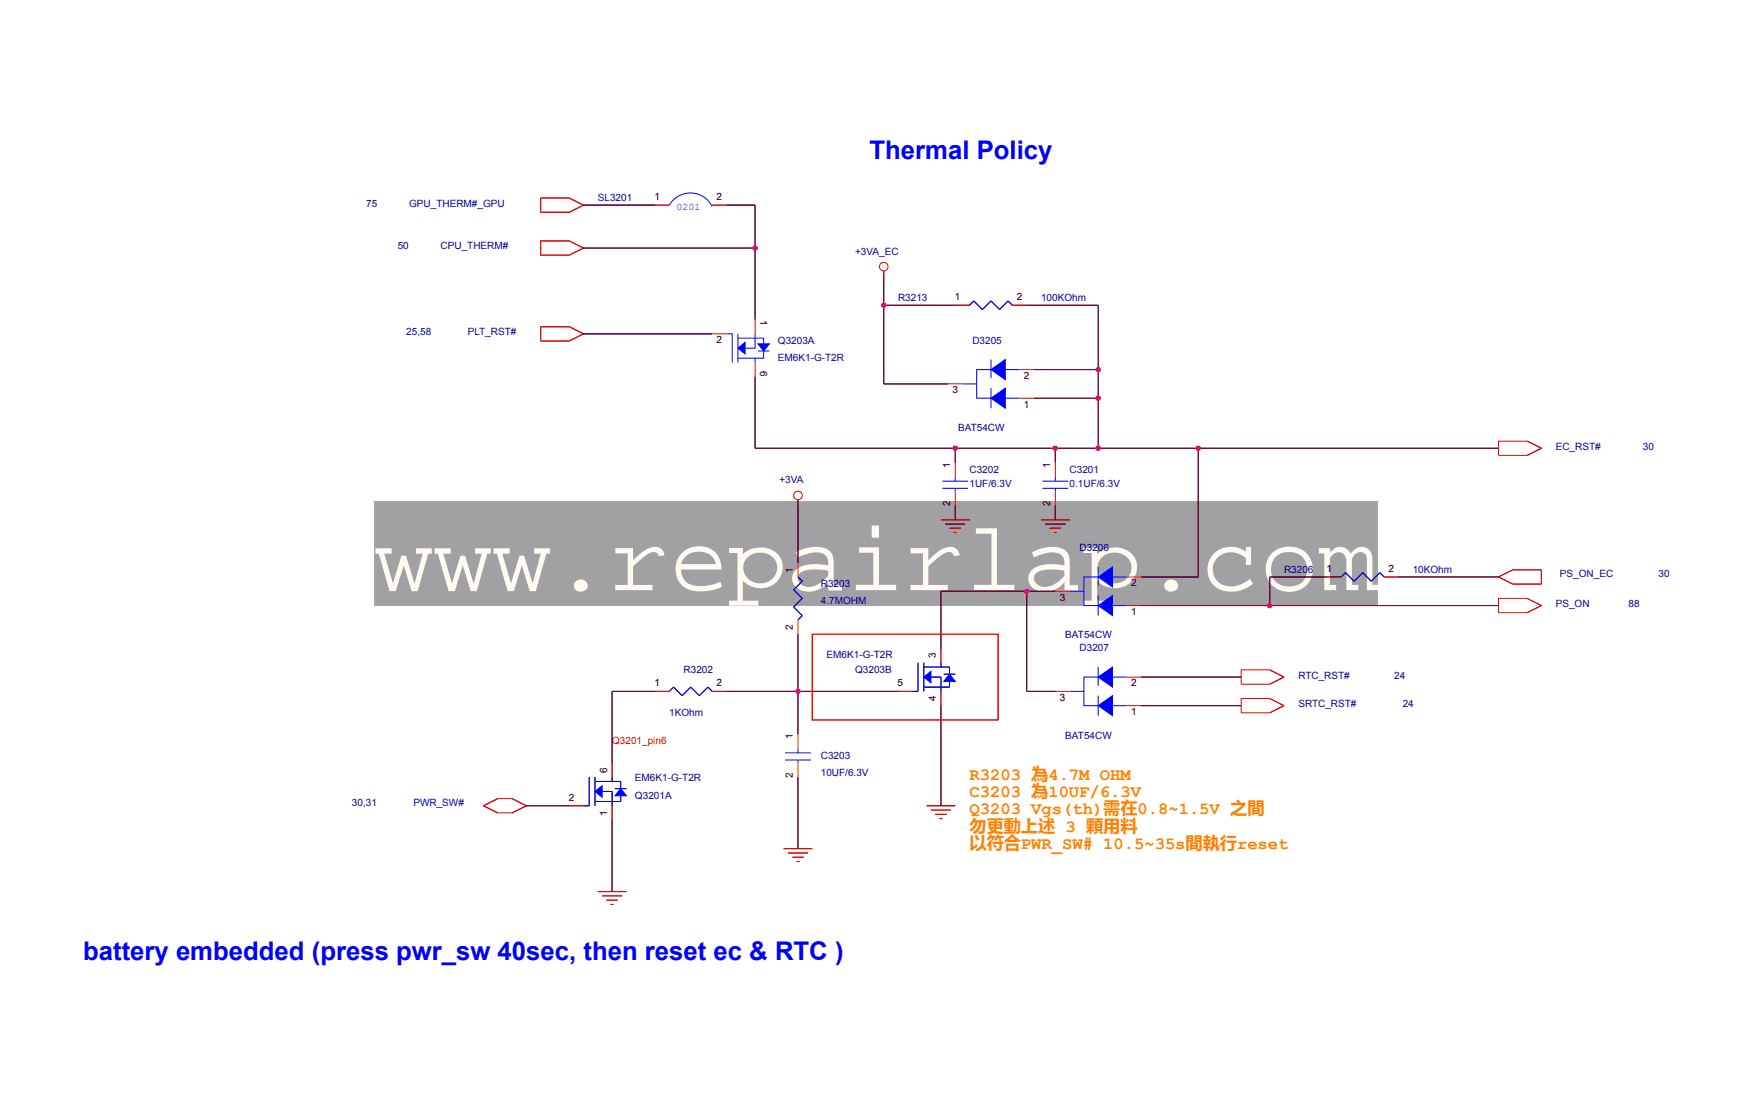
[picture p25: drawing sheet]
<svg xmlns="http://www.w3.org/2000/svg" width="220mm" height="139mm" viewBox="0 0 220 139" stroke-linecap="round" stroke-linejoin="round" font-family="sans-serif">
<defs><g id="words">
<text font-size="12.3" fill="#fffbf0" x="46.9" y="74">www.repairlap.com</text>
<g font-size="3.2" fill="#00f">
<text x="109.1" y="20">Thermal Policy</text>
<text x="10.4" y="120.5">battery embedded (press pwr_sw 40sec, then reset ec &amp; RTC )</text>
</g>
<g font-size="2.2" fill="#ff8000">
<text x="121.6" y="97.8">R3203 為4.7M OHM</text>
<text x="121.6" y="100">C3203 為10UF/6.3V</text>
<text x="121.6" y="102.1">Q3203 Vgs(th)需在0.8~1.5V 之間</text>
<text x="121.6" y="104.3">勿更動上述 3 顆用料</text>
<text x="121.6" y="106.5">以符合PWR_SW# 10.5~35s間執行reset</text>
</g>
<g font-size="1.3" fill="#0000a0">
<text x="46" y="25.9">75</text>
<text x="51.3" y="25.9">GPU_THERM#_GPU</text>
<text x="75" y="25.2">SL3201</text>
<text x="49.9" y="31.3">50</text>
<text x="55.3" y="31.3">CPU_THERM#</text>
<text x="107.3" y="32">+3VA_EC</text>
<text x="112.7" y="37.8">R3213</text>
<text x="130.6" y="37.8">100KOhm</text>
<text x="51" y="42.1">25,58</text>
<text x="58.7" y="42.1">PLT_RST#</text>
<text x="97.6" y="43.1">Q3203A</text>
<text x="97.6" y="45.3">EM6K1-G-T2R</text>
<text x="122" y="43.1">D3205</text>
<text x="120.2" y="54.1">BAT54CW</text>
<text x="121.6" y="59.3">C3202</text>
<text x="134.2" y="59.3">C3201</text>
<text x="195.2" y="56.4">EC_RST#</text>
<text x="206.1" y="56.4">30</text>
<text x="97.8" y="60.5">+3VA</text>
<text x="121.6" y="61.1">1UF/6.3V</text>
<text x="134.2" y="61.1">0.1UF/6.3V</text>
<text x="135.5" y="69.1">D3206</text>
<text x="161.1" y="71.8">R3206</text>
<text x="177.3" y="71.8">10KOhm</text>
<text x="103" y="73.6">R3203</text>
<text x="103" y="75.8">4.7MOHM</text>
<text x="195.2" y="76.1">PS_ON</text>
<text x="195.7" y="72.4">PS_ON_EC</text>
<text x="204.3" y="76.1">88</text>
<text x="208.1" y="72.4">30</text>
<text x="103.7" y="82.6">EM6K1-G-T2R</text>
<text x="133.7" y="80.1">BAT54CW</text>
<text x="135.5" y="81.7">D3207</text>
<text x="84" y="89.8">1KOhm</text>
<text x="85.8" y="84.4">R3202</text>
<text x="107.3" y="84.4">Q3203B</text>
<text x="162.9" y="85.1">RTC_RST#</text>
<text x="162.9" y="88.7">SRTC_RST#</text>
<text x="174.9" y="85.1">24</text>
<text x="176" y="88.7">24</text>
<text x="103" y="95.2">C3203</text>
<text x="133.7" y="92.6">BAT54CW</text>
<text x="44.2" y="101.1">30,31</text>
<text x="51.9" y="101.1">PWR_SW#</text>
<text x="79.7" y="100.2">Q3201A</text>
<text x="79.7" y="98">EM6K1-G-T2R</text>
<text x="103" y="97.3">10UF/6.3V</text>
</g>
<g font-size="1.3">
<text x="82.1" y="25.1">1</text>
<text x="89.9" y="25.1">2</text>
<text x="95.4" y="40.1" transform="rotate(90 95.4 40.1)">1</text>
<text x="119.8" y="37.7">1</text>
<text x="127.6" y="37.7">2</text>
<text x="89.9" y="43">2</text>
<text x="95.4" y="46.6" transform="rotate(90 95.4 46.6)">6</text>
<text x="128.5" y="47.5">2</text>
<text x="119.5" y="49.3">3</text>
<text x="128.5" y="51.1">1</text>
<text x="119.2" y="58.6" transform="rotate(-90 119.2 58.6)">1</text>
<text x="131.8" y="58.6" transform="rotate(-90 131.8 58.6)">1</text>
<text x="119.2" y="63.5" transform="rotate(-90 119.2 63.5)">2</text>
<text x="131.8" y="63.5" transform="rotate(-90 131.8 63.5)">2</text>
<text x="99.5" y="71.8" transform="rotate(-90 99.5 71.8)">1</text>
<text x="166.4" y="71.7">1</text>
<text x="174.2" y="71.7">2</text>
<text x="133" y="75.3">3</text>
<text x="141.9" y="77.1">1</text>
<text x="141.9" y="73.5">2</text>
<text x="99.5" y="79" transform="rotate(-90 99.5 79)">2</text>
<text x="117.4" y="82.6" transform="rotate(-90 117.4 82.6)">3</text>
<text x="82.1" y="86.1">1</text>
<text x="89.9" y="86.1">2</text>
<text x="112.6" y="86.1">5</text>
<text x="117.4" y="88" transform="rotate(-90 117.4 88)">4</text>
<text x="133" y="87.9">3</text>
<text x="141.9" y="89.7">1</text>
<text x="141.9" y="86.1">2</text>
<text x="99.5" y="92.7" transform="rotate(-90 99.5 92.7)">1</text>
<text x="71.4" y="100.4">2</text>
<text x="76.2" y="96.9" transform="rotate(-90 76.2 96.9)">6</text>
<text x="99.5" y="97.6" transform="rotate(-90 99.5 97.6)">2</text>
<text x="76.2" y="102.3" transform="rotate(-90 76.2 102.3)">1</text>
</g>
<text font-size="1.3" fill="#00f" x="84.9" y="26.4">0201</text>
<text font-size="1.3" fill="#f00" x="76.8" y="93.4">Q3201_pin6</text>
</g></defs>
<path d="M46.9 62.9h126v13.1h-126z" fill="#a1a1a3" stroke="#a1a1a3" stroke-width=".13"/>
<path d="M124.3 45.1v2.3M126.1 46.4h1.8M132.4 59.8v.6M130.8 60.4h3.2M130.8 61.2h3.2M132.4 61.2v.4" fill="none" stroke="#00f" stroke-width=".13"/>
<path d="M132.4 58v1.8M132.4 61.6v1.8" fill="none" stroke="#f00" stroke-width=".13"/>
<path d="M124.3 46.4l1.8-1.3v2.5z" fill="#00f"/>
<path d="M124.3 46.4l1.8-1.3v2.5z" fill="none" stroke="#00f" stroke-width=".13"/>
<path d="M124.3 49.9l1.8-1.2v2.5z" fill="#00f"/>
<path d="M120.8 48.2h1.7M124.3 49.9l1.8-1.2v2.5zM124.3 46.4h-1.8v3.5h1.8M124.3 48.7v2.5M126.1 49.9h1.8M115.2 83.1v3.6h-.7M115.9 83.1v3.6" fill="none" stroke="#00f" stroke-width=".13"/>
<path d="M119 48.2h1.8M127.9 49.9h1.8M127.9 46.4h1.8" fill="none" stroke="#f00" stroke-width=".13"/>
<path d="M115.2 83.1v3.6M115.9 83.1v3.6" fill="none" stroke="#000" stroke-width=".13"/>
<path d="M114.5 86.7h.7z" fill="#000"/>
<path d="M115.9 84.9l.9-.7v1.4z" fill="#00f"/>
<path d="M115.9 84.9l.9-.7v1.4zM115.9 86.2h2.2M116.8 84.9h1.3v1.8M118.1 83.1v.6h-2.2" fill="none" stroke="#00f" stroke-width=".13"/>
<path d="M115.9 83.7h2.2M115.9 86.2h2.2" fill="none" stroke="#000" stroke-width=".13"/>
<path d="M116.8 84.9h1.3zM118.1 84.9v1.8zM118.1 83.1v.6z" fill="#000"/>
<path d="M119.1 84.6l.8 .9h-1.5z" fill="#00f"/>
<g fill="none" stroke="#00f" stroke-width=".13">
<path d="M84 25.7a3 3 0 0 1 5.4 .2M119.9 59.8v.6M118.2 60.4h3.3M118.2 61.2h3.3M119.9 61.2v.4M137.8 71.1v2.3M139.6 72.4h1.8M89.4 86.7l-.6-.5-1.1 1.1-1-1.1-1.1 1.1-1.1-1.1-.5 .5M98.5 94.4h3.2M98.5 95.3h3.2M100.1 93.9v.5M100.1 95.3v.4"/>
<path d="M118.1 83.7h1v.9M118.4 84.6h1.5M119.1 84.6l.8 .9h-1.5zM119.1 85.5v.7h-1"/>
</g>
<g fill="#000">
<path d="M82.2 25.7h1.8zM89.4 25.7h1.8zM84 86.7l.5-.5zM82.2 86.7h1.8zM84.5 86.2l1.1 1.1zM85.6 87.3l1.1-1.1zM86.7 86.2l1 1.1zM87.7 87.3l1.1-1.1zM88.8 86.2l.6 .5zM89.4 86.7h1.8zM112.7 86.7h1.8zM118.1 86.2h1z"/>
<path d="M118.1 83.7h1zM118.1 81.3v1.8zM118.1 86.7v1.8zM118.4 84.6h1.5zM119.1 85.5v.7zM119.1 83.7v.9z"/>
</g>
<path d="M82.2 25.7h1.8M89.4 25.7h1.8M119.9 58v1.8M119.9 61.6v1.8M82.2 86.7h1.8M89.4 86.7h1.8M100.1 92.1v1.8M100.1 95.7v1.8M112.7 86.7h1.8M118.1 81.3v1.8M118.1 86.7v1.8" fill="none" stroke="#f00" stroke-width=".13"/>
<path d="M137.8 72.4l1.8-1.3v2.5z" fill="#00f"/>
<path d="M137.8 72.4l1.8-1.3v2.5z" fill="none" stroke="#00f" stroke-width=".13"/>
<path d="M137.8 76l1.8-1.3v2.5z" fill="#00f"/>
<path d="M134.2 74.2h1.8M137.8 76l1.8-1.3v2.5zM137.8 72.4h-1.8v3.6h1.8M137.8 74.7v2.5M139.6 76h1.8M73.9 97.5v3.6h-.7M74.7 97.5v3.6" fill="none" stroke="#00f" stroke-width=".13"/>
<path d="M132.4 74.2h1.8M141.4 76h1.8M141.4 72.4h1.8" fill="none" stroke="#f00" stroke-width=".13"/>
<path d="M73.9 97.5v3.6M74.7 97.5v3.6" fill="none" stroke="#000" stroke-width=".13"/>
<path d="M73.2 101.1h.7z" fill="#000"/>
<path d="M74.7 99.3l.8-.7v1.4z" fill="#00f"/>
<path d="M74.7 99.3l.8-.7v1.4zM75.5 99.3h1.3v1.8M76.8 97.5v.5h-2.1M74.7 100.5h2.1" fill="none" stroke="#00f" stroke-width=".13"/>
<path d="M74.7 98h2.1M74.7 100.5h2.1" fill="none" stroke="#000" stroke-width=".13"/>
<path d="M75.5 99.3h1.3zM76.8 99.3v1.8zM76.8 97.5v.5z" fill="#000"/>
<path d="M77.9 98.9l.7 .9h-1.4z" fill="#00f"/>
<path d="M100.1 72.4l.6 .5-1.1 1.1 1.1 1.1-1.1 1 1.1 1.1-.6 .6M173.7 72.4l-.6-.6-1 1.1-1.1-1.1-1.1 1.1-1.1-1.1-.5 .6M76.8 98h1.1v.9M77.2 98.9h1.4M77.9 98.9l.7 .9h-1.4zM77.9 99.8v.7h-1.1M137.8 83.7v2.3M139.6 84.9h1.8" fill="none" stroke="#00f" stroke-width=".13"/>
<g fill="#000">
<path d="M99.6 76.1l1.1 1.1zM99.6 74l1.1 1.1zM100.1 72.4l.6 .5zM100.7 77.2l-.6 .6zM100.7 75.1l-1.1 1zM100.7 72.9l-1.1 1.1zM168.3 72.4l.5-.6zM166.5 72.4h1.8zM168.8 71.8l1.1 1.1zM169.9 72.9l1.1-1.1zM171 71.8l1.1 1.1zM172.1 72.9l1-1.1z"/>
<path d="M173.1 71.8l.6 .6zM173.7 72.4h1.8zM76.8 98h1.1zM76.8 95.7v1.8zM77.2 98.9h1.4zM77.9 98v.9zM71.4 101.1h1.8zM76.8 100.5h1.1zM76.8 101.1v1.8zM77.9 99.8v.7z"/>
</g>
<path d="M100.1 70.6v1.8M100.1 77.8v1.7M166.5 72.4h1.8M173.7 72.4h1.8M76.8 95.7v1.8M71.4 101.1h1.8M76.8 101.1v1.8" fill="none" stroke="#f00" stroke-width=".13"/>
<path d="M137.8 84.9l1.8-1.2v2.5z" fill="#00f"/>
<path d="M137.8 84.9l1.8-1.2v2.5z" fill="none" stroke="#00f" stroke-width=".13"/>
<path d="M137.8 88.5l1.8-1.2v2.5z" fill="#00f"/>
<path d="M121.6 38.3l.6-.5 1.1 1 1-1 1.1 1 1.1-1 .5 .5M91.2 41.9h.7v3.6M92.6 41.9v3.6M134.2 86.7h1.8M137.8 88.5l1.8-1.2v2.5zM137.8 84.9h-1.8v3.6h1.8M137.8 87.3v2.5M139.6 88.5h1.8" fill="none" stroke="#00f" stroke-width=".13"/>
<path d="M119.9 38.3h1.7M127 38.3h1.8M132.4 86.7h1.8M141.4 88.5h1.8M141.4 84.9h1.8" fill="none" stroke="#f00" stroke-width=".13"/>
<path d="M121.6 38.3l.6-.5zM119.9 38.3h1.7zM122.2 37.8l1.1 1zM123.3 38.8l1-1zM124.3 37.8l1.1 1zM125.4 38.8l1.1-1zM126.5 37.8l.5 .5zM127 38.3h1.8z" fill="#000"/>
<path d="M92.6 43.7l.9-.7v1.4z" fill="#00f"/>
<path d="M92.6 43.7l.9-.7v1.4zM92.6 44.9h2.1v.6M92.6 42.4h2.1M94.7 41.9v1.8h-1.2" fill="none" stroke="#00f" stroke-width=".13"/>
<path d="M95.1 43.1h1.4l-.7 .9z" fill="#00f"/>
<path d="M94.7 42.4h1.1v.7M95.1 43.1h1.4l-.7 .9zM95.1 44h1.4M95.8 44v.9h-1.1" fill="none" stroke="#00f" stroke-width=".13"/>
<g fill="none" stroke="#f00" stroke-width=".13">
<path d="M67.8 30.2h3.6l1.8 .9-1.8 .9h-3.6zM67.8 24.8h3.6l1.8 .9-1.8 .9h-3.6zM110.9 34v.7M67.8 41h3.6l1.8 .9-1.8 .9h-3.6zM89.4 41.9h1.8M94.7 40.1v1.8M94.7 45.5v1.8M188 55.3h3.6l1.8 .9-1.8 .9h-3.6zM100.1 62.7v.7M118.1 65.2h3.5M118.6 65.7h2.5M119.1 66.3h1.5"/>
<path d="M119.7 66.8h.3M130.6 65.2h3.6M131.2 65.7h2.5M131.7 66.3h1.4M132.2 66.8h.4M188 75.1h3.6l1.8 .9-1.8 .9h-3.6zM188 72.4l1.8-.9h3.6v1.8h-3.6zM155.7 84h3.6l1.8 .9-1.8 .9h-3.6zM155.7 87.6h3.6l1.8 .9-1.8 .9h-3.6zM60.7 101.1l1.8-.9h1.7l1.8 .9-1.8 .9h-1.7zM75 111.8h3.6M75.5 112.4h2.6"/>
<path d="M76.1 112.9h1.4M76.6 113.4h.4M98.3 106.5h3.6M98.9 107h2.5M99.4 107.5h1.4M99.9 108.1h.4M116.3 101.1h3.6M116.8 101.6h2.5M117.3 102.1h1.5M117.9 102.7h.3"/>
<circle cx="110.9" cy="33.4" r=".54"/>
<circle cx="100.1" cy="62.1" r=".54"/>
</g>
<g fill="none" stroke="#000" stroke-width=".13">
<path d="M67.8 30.2h3.6M67.8 32h3.6M67.8 24.8h3.6M67.8 26.6h3.6M73.2 31.1h21.5M73.2 25.7h9M91.2 25.7h3.5v14.4M110.9 34.7v13.5h8.1M110.9 38.3h9M128.8 38.3h9v17.9M67.8 41h3.6M67.8 42.8h3.6"/>
<path d="M73.2 41.9h16.2M94.7 47.3v8.9h93.3M129.7 49.9h8.1M129.7 46.4h8.1M150.3 56.2v16.2h-7.1M100.1 63.4v7.2M100.1 79.5v12.6M118.1 65.2h3.5M118.6 65.7h2.5M128.8 74.2v12.5h3.6M130.6 65.2h3.6M131.2 65.7h2.5"/>
<path d="M132.4 74.2h-14.3v7.1M143.2 76h44.8M166.5 72.4h-7.2v3.6M175.5 72.4h12.5M189.8 71.5h3.6M189.8 73.3h3.6M82.2 86.7h-5.4v9M91.2 86.7h21.5M100.1 97.5v9M118.1 88.5v12.6M143.2 84.9h12.5M143.2 88.5h12.5"/>
<path d="M66 101.1h5.4M75 111.8h3.6M75.5 112.4h2.6M76.8 102.9v8.9M98.3 106.5h3.6M98.9 107h2.5M116.3 101.1h3.6M116.8 101.6h2.5"/>
</g>
<g fill="#000">
<path d="M67.8 30.2v1.8zM67.8 24.8v1.8zM71.4 30.2l1.8 .9zM71.4 24.8l1.8 .9zM71.4 32l1.8-.9zM71.4 26.6l1.8-.9zM110.9 34v.7zM67.8 41v1.8zM71.4 41l1.8 .9zM71.4 42.8l1.8-.9zM119.9 56.2v1.8zM132.4 56.2v1.8z"/>
<path d="M191.6 57.1l1.8-.9zM191.6 55.3l1.8 .9zM100.1 62.7v.7zM119.7 66.8h.3zM119.9 63.4v1.8zM119.1 66.3h1.5zM132.2 66.8h.4zM132.4 63.4v1.8zM131.7 66.3h1.4zM188 72.4l1.8 .9zM188 72.4l1.8-.9zM191.6 76.9l1.8-.9z"/>
<path d="M191.6 75.1l1.8 .9zM193.4 71.5v1.8zM159.3 85.8l1.8-.9zM159.3 89.4l1.8-.9zM159.3 84l1.8 .9zM159.3 87.6l1.8 .9zM60.7 101.1l1.8-.9zM60.7 101.1l1.8 .9zM64.2 100.2l1.8 .9zM64.2 102l1.8-.9zM76.6 113.4h.4zM76.1 112.9h1.4z"/>
<path d="M99.9 108.1h.4zM99.4 107.5h1.4zM117.9 102.7h.3zM117.3 102.1h1.5z"/>
</g>
<g fill="none" stroke="#800040" stroke-width=".13">
<path d="M73.2 31.1h21.5M73.2 25.7h9M91.2 25.7h3.5v14.4M110.9 34.7v13.5h8.1M110.9 38.3h9M128.8 38.3h9v17.9M73.2 41.9h16.2M94.7 47.3v8.9h93.3M119.9 56.2v1.8M129.7 49.9h8.1M129.7 46.4h8.1M132.4 56.2v1.8"/>
<path d="M150.3 56.2v16.2h-7.1M100.1 63.4v7.2M100.1 79.5v12.6M119.9 63.4v1.8M128.8 74.2v12.5h3.6M132.4 63.4v1.8M132.4 74.2h-14.3v7.1M143.2 76h44.8M166.5 72.4h-7.2v3.6M175.5 72.4h12.5M82.2 86.7h-5.4v9M91.2 86.7h21.5"/>
<path d="M100.1 97.5v9M118.1 88.5v12.6M143.2 84.9h12.5M143.2 88.5h12.5M66 101.1h5.4M76.8 102.9v8.9"/>
</g>
<g fill="#f0f">
<circle cx="110.9" cy="38.3" r=".36"/>
<circle cx="132.4" cy="56.2" r=".36"/>
<circle cx="119.9" cy="56.2" r=".36"/>
<circle cx="137.8" cy="56.2" r=".36"/>
<circle cx="137.8" cy="49.9" r=".36"/>
<circle cx="137.8" cy="46.4" r=".36"/>
<circle cx="100.1" cy="86.7" r=".36"/>
<circle cx="159.3" cy="76" r=".36"/>
<circle cx="94.7" cy="31.1" r=".36"/>
<circle cx="150.3" cy="56.2" r=".36"/>
<circle cx="128.8" cy="74.2" r=".36"/>
</g>
<path d="M101.9 79.5h23.3v10.8h-23.3z" fill="none" stroke="#f00" stroke-width=".18"/>
<use href="#words"/>
</svg>
